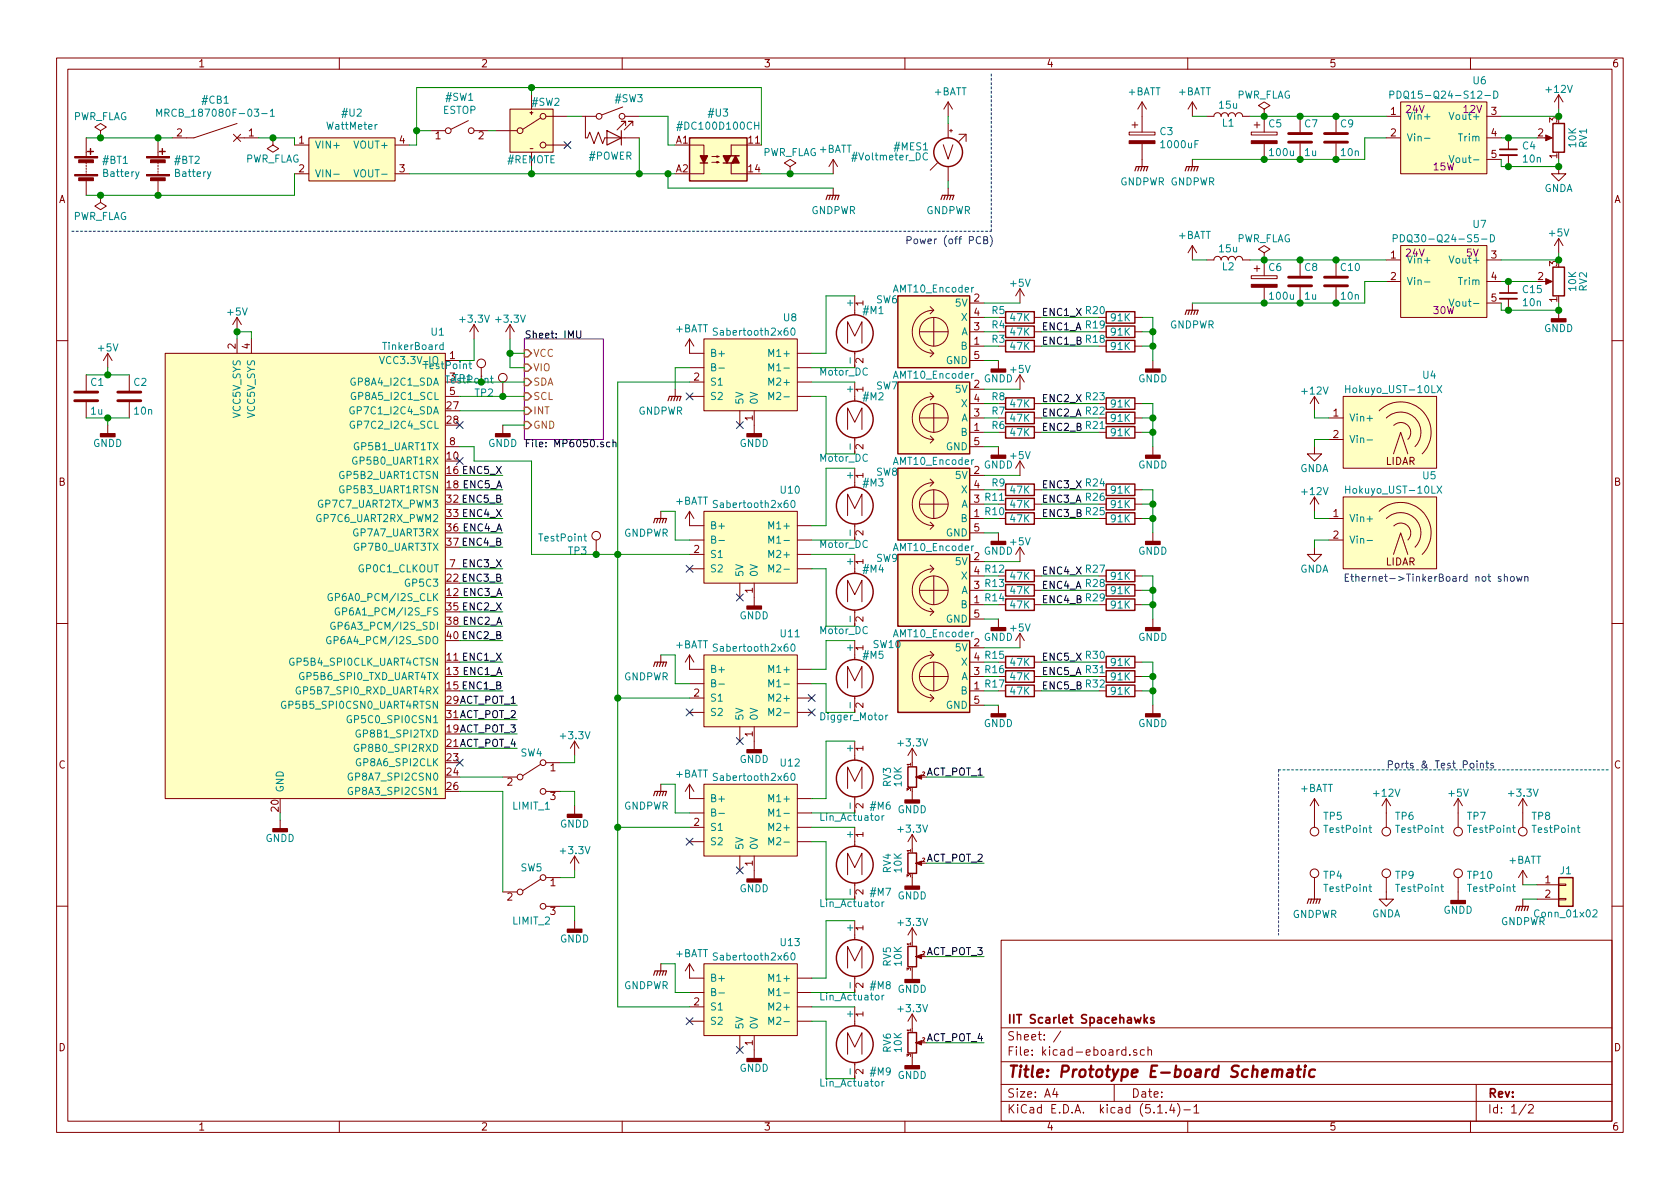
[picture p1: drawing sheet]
<svg xmlns="http://www.w3.org/2000/svg" width="297mm" height="210mm" viewBox="0 0 297 210" stroke-linecap="round" stroke-linejoin="round" font-family="sans-serif">
<defs><g id="words">
<text font-size="3.5" fill="#840000" x="166.5" y="28.3">V</text>
<text font-size="2.8" fill="#840000" x="178" y="190.5">Title: Prototype E-board Schematic</text>
<g font-size="2.1" fill="#840000">
<text x="178" y="184">Sheet: /</text>
<text x="178" y="181">IIT Scarlet Spacehawks</text>
<text x="178" y="186.7">File: kicad-eboard.sch</text>
<text x="178" y="196.9">KiCad E.D.A. kicad (5.1.4)-1</text>
<text x="178" y="194.1">Size: A4</text>
<text x="200" y="194.1">Date:</text>
<text x="263" y="194.1">Rev:</text>
<text x="263" y="196.9">Id: 1/2</text>
</g>
<g font-size="1.8" fill="#840000">
<text x="35" y="11.9">1</text>
<text x="85" y="11.9">2</text>
<text x="135" y="11.9">3</text>
<text x="185" y="11.9">4</text>
<text x="235" y="11.9">5</text>
<text x="285" y="11.9">6</text>
<text x="245.9" y="20.3">1</text>
<text x="263.7" y="20.3">3</text>
<text x="275.3" y="21.7" transform="rotate(-90 275.3 21.7)">3</text>
<text x="31.3" y="24.1">2</text>
<text x="44" y="24.1">1</text>
<text x="52.9" y="25.4">1</text>
<text x="70.6" y="25.4">4</text>
<text x="77" y="24.6">1</text>
<text x="84.6" y="24.6">2</text>
<text x="119.5" y="25.4">A1</text>
<text x="132.4" y="25.4">11</text>
<text x="245.9" y="24.1">2</text>
<text x="263.7" y="24.1">4</text>
<text x="263.7" y="27.9">5</text>
<text x="271.9" y="24.1">2</text>
<text x="275.3" y="28" transform="rotate(-90 275.3 28)">1</text>
<text x="10.4" y="35.9">A</text>
<text x="52.9" y="30.5">2</text>
<text x="70.6" y="30.5">3</text>
<text x="119.5" y="30.5">A2</text>
<text x="132.4" y="30.5">14</text>
<text x="285.4" y="35.9">A</text>
<text x="245.9" y="45.7">1</text>
<text x="263.7" y="45.7">3</text>
<text x="275.3" y="47.1" transform="rotate(-90 275.3 47.1)">3</text>
<text x="172.2" y="53.3">2</text>
<text x="245.9" y="49.5">2</text>
<text x="263.7" y="49.5">4</text>
<text x="263.7" y="53.3">5</text>
<text x="271.9" y="49.5">2</text>
<text x="275.3" y="53.4" transform="rotate(-90 275.3 53.4)">1</text>
<text x="152.7" y="54.1" transform="rotate(-90 152.7 54.1)">1</text>
<text x="172.2" y="58.4">3</text>
<text x="172.2" y="55.9">4</text>
<text x="41.7" y="61.7" transform="rotate(-90 41.7 61.7)">2</text>
<text x="44.2" y="61.7" transform="rotate(-90 44.2 61.7)">4</text>
<text x="79.5" y="63.5">1</text>
<text x="152.7" y="64.2" transform="rotate(-90 152.7 64.2)">2</text>
<text x="172.2" y="61">1</text>
<text x="172.2" y="63.5">5</text>
<text x="79.5" y="69.8">5</text>
<text x="122.7" y="67.3">2</text>
<text x="152.7" y="69.3" transform="rotate(-90 152.7 69.3)">1</text>
<text x="172.2" y="68.6">2</text>
<text x="172.2" y="71.1">4</text>
<text x="79" y="72.4">27</text>
<text x="79" y="74.9">28</text>
<text x="133.1" y="74.4" transform="rotate(-90 133.1 74.4)">1</text>
<text x="172.2" y="76.2">1</text>
<text x="172.2" y="73.7">3</text>
<text x="235.7" y="73.7">1</text>
<text x="235.7" y="77.5">2</text>
<text x="79" y="81.3">10</text>
<text x="79.5" y="78.7">8</text>
<text x="152.7" y="79.5" transform="rotate(-90 152.7 79.5)">2</text>
<text x="172.2" y="78.7">5</text>
<text x="172.2" y="83.8">2</text>
<text x="245" y="82.2">LIDAR</text>
<text x="10.4" y="85.9">B</text>
<text x="152.7" y="84.6" transform="rotate(-90 152.7 84.6)">1</text>
<text x="172.2" y="86.4">4</text>
<text x="285.4" y="85.9">B</text>
<text x="152.7" y="94.7" transform="rotate(-90 152.7 94.7)">2</text>
<text x="172.2" y="94">5</text>
<text x="235.7" y="91.4">1</text>
<text x="235.7" y="95.2">2</text>
<text x="79.5" y="100.3">7</text>
<text x="122.7" y="97.8">2</text>
<text x="152.7" y="99.8" transform="rotate(-90 152.7 99.8)">1</text>
<text x="172.2" y="99.1">2</text>
<text x="245" y="100">LIDAR</text>
<text x="133.1" y="104.9" transform="rotate(-90 133.1 104.9)">1</text>
<text x="152.7" y="110" transform="rotate(-90 152.7 110)">2</text>
<text x="172.2" y="109.2">5</text>
<text x="152.7" y="115" transform="rotate(-90 152.7 115)">1</text>
<text x="172.2" y="114.3">2</text>
<text x="122.7" y="123.2">2</text>
<text x="152.7" y="125.2" transform="rotate(-90 152.7 125.2)">2</text>
<text x="172.2" y="124.5">5</text>
<text x="133.1" y="130.3" transform="rotate(-90 133.1 130.3)">1</text>
<text x="10.4" y="135.9">C</text>
<text x="79" y="134.6">23</text>
<text x="79" y="137.2">24</text>
<text x="97.3" y="136.4">1</text>
<text x="152.7" y="132.8" transform="rotate(-90 152.7 132.8)">1</text>
<text x="285.4" y="135.9">C</text>
<text x="49.3" y="143.5" transform="rotate(-90 49.3 143.5)">20</text>
<text x="79" y="139.7">26</text>
<text x="89.7" y="138.9">2</text>
<text x="97.3" y="141.5">3</text>
<text x="152.7" y="143" transform="rotate(-90 152.7 143)">2</text>
<text x="122.7" y="146">2</text>
<text x="152.7" y="148.1" transform="rotate(-90 152.7 148.1)">1</text>
<text x="133.1" y="153.1" transform="rotate(-90 133.1 153.1)">1</text>
<text x="89.7" y="159.3">2</text>
<text x="97.3" y="156.7">1</text>
<text x="97.3" y="161.8">3</text>
<text x="152.7" y="158.2" transform="rotate(-90 152.7 158.2)">2</text>
<text x="273.2" y="156.2">1</text>
<text x="273.2" y="158.7">2</text>
<text x="152.7" y="164.6" transform="rotate(-90 152.7 164.6)">1</text>
<text x="122.7" y="177.8">2</text>
<text x="152.7" y="179.8" transform="rotate(-90 152.7 179.8)">1</text>
<text x="152.7" y="174.7" transform="rotate(-90 152.7 174.7)">2</text>
<text x="10.4" y="185.9">D</text>
<text x="133.1" y="184.9" transform="rotate(-90 133.1 184.9)">1</text>
<text x="285.4" y="185.9">D</text>
<text x="152.7" y="190" transform="rotate(-90 152.7 190)">2</text>
<text x="35" y="199.9">1</text>
<text x="85" y="199.9">2</text>
<text x="135" y="199.9">3</text>
<text x="185" y="199.9">4</text>
<text x="235" y="199.9">5</text>
<text x="285" y="199.9">6</text>
</g>
<g font-size="1.8" fill="#008484">
<text x="78.9" y="17.8">#SW1</text>
<text x="165.2" y="16.9">+BATT</text>
<text x="199.4" y="16.9">+BATT</text>
<text x="208.3" y="16.9">+BATT</text>
<text x="218.6" y="17.4">PWR_FLAG</text>
<text x="247.6" y="17.4">PDQ15-Q24-S12-D</text>
<text x="260.5" y="14.9">U6</text>
<text x="273.5" y="16.4">+12V</text>
<text x="12.8" y="21.3">PWR_FLAG</text>
<text x="29.4" y="20.6">MRCB_187080F-03-1</text>
<text x="35.8" y="18.3">#CB1</text>
<text x="58" y="22.9">WattMeter</text>
<text x="60.6" y="20.6">#U2</text>
<text x="78.3" y="20.1">ESTOP</text>
<text x="94.1" y="18.7">#SW2</text>
<text x="108.8" y="18.1">#SW3</text>
<text x="120.4" y="22.9">#DC100D100CH</text>
<text x="125.4" y="20.6">#U3</text>
<text x="205.1" y="23.9">C3</text>
<text x="215.6" y="19.2">15u</text>
<text x="216.2" y="22.4">L1</text>
<text x="224.4" y="22.5">C5</text>
<text x="230.7" y="22.5">C7</text>
<text x="237.1" y="22.5">C9</text>
<text x="248.7" y="21.2">Vin+</text>
<text x="256.9" y="21.2">Vout+</text>
<text x="18.3" y="29">#BT1</text>
<text x="31" y="29">#BT2</text>
<text x="43.3" y="28.7">PWR_FLAG</text>
<text x="55.6" y="26.3">VIN+</text>
<text x="62.9" y="26.3">VOUT+</text>
<text x="89.7" y="28.9">#REMOTE</text>
<text x="104.1" y="28.2">#POWER</text>
<text x="134.7" y="27.6">PWR_FLAG</text>
<text x="144.8" y="27">+BATT</text>
<text x="151" y="28.4">#Voltmeter_DC</text>
<text x="158.2" y="26.6">#MES1</text>
<text x="205.5" y="26.2">1000uF</text>
<text x="224.6" y="27.6">100u</text>
<text x="230.7" y="27.6">1u</text>
<text x="237.2" y="27.6">10n</text>
<text x="248.7" y="25">Vin-</text>
<text x="257.4" y="28.8">Vout-</text>
<text x="258" y="25">Trim</text>
<text x="269.2" y="26.4">C4</text>
<text x="269.4" y="28.7">10n</text>
<text x="278.7" y="26" transform="rotate(-90 278.7 26)">10K</text>
<text x="280.6" y="26.1" transform="rotate(-90 280.6 26.1)">RV1</text>
<text x="18.4" y="31.3">Battery</text>
<text x="31.1" y="31.3">Battery</text>
<text x="55.6" y="31.4">VIN-</text>
<text x="63.3" y="31.4">VOUT-</text>
<text x="198" y="32.8">GNDPWR GNDPWR</text>
<text x="273" y="34">GNDA</text>
<text x="12.8" y="38.9">PWR_FLAG</text>
<text x="143.4" y="37.9">GNDPWR</text>
<text x="163.7" y="37.9">GNDPWR</text>
<text x="260.5" y="40.3">U7</text>
<text x="274" y="41.8">+5V</text>
<text x="208.3" y="42.3">+BATT</text>
<text x="215.6" y="44.6">15u</text>
<text x="216.2" y="47.8">L2</text>
<text x="218.6" y="42.8">PWR_FLAG</text>
<text x="224.4" y="47.9">C6</text>
<text x="230.7" y="47.9">C8</text>
<text x="237.1" y="47.9">C10</text>
<text x="248.1" y="42.8">PDQ30-Q24-S5-D</text>
<text x="248.7" y="46.6">Vin+</text>
<text x="256.9" y="46.6">Vout+</text>
<text x="154.9" y="53.6">SW6</text>
<text x="158.1" y="51.7">AMT10_Encoder</text>
<text x="178.7" y="50.7">+5V</text>
<text x="224.6" y="53">100u</text>
<text x="230.7" y="53">1u</text>
<text x="237.2" y="53">10n</text>
<text x="248.7" y="50.4">Vin-</text>
<text x="258" y="50.4">Trim</text>
<text x="269.3" y="51.8">C15</text>
<text x="278.7" y="51.4" transform="rotate(-90 278.7 51.4)">10K</text>
<text x="280.6" y="51.5" transform="rotate(-90 280.6 51.5)">RV2</text>
<text x="40.3" y="55.8">+5V</text>
<text x="76.3" y="59.4">U1</text>
<text x="81.5" y="57.1">+3.3V</text>
<text x="87.8" y="57.1">+3.3V</text>
<text x="119.4" y="58.8">+BATT</text>
<text x="126.7" y="59.4">Sabertooth2x60</text>
<text x="138.6" y="56.8">U8</text>
<text x="150.9" y="54.1" transform="rotate(-90 150.9 54.1)">+</text>
<text x="152.7" y="55.5">#M1</text>
<text x="169" y="54.2">5V</text>
<text x="169.9" y="59.3">A</text>
<text x="170" y="56.8">X</text>
<text x="175.4" y="55.5">R5</text>
<text x="175.4" y="58.1">R4</text>
<text x="178.7" y="56.8">47K</text>
<text x="178.7" y="59.4">47K</text>
<text x="196.5" y="56.8">91K</text>
<text x="196.5" y="59.4">91K</text>
<text x="206.8" y="58.1">GNDPWR</text>
<text x="257.4" y="54.2">Vout-</text>
<text x="269.4" y="54.1">10n</text>
<text x="273" y="58.7">GNDD</text>
<text x="17.4" y="62.1">+5V</text>
<text x="67.5" y="64.4">VCC3.3V_IO</text>
<text x="67.9" y="61.9">TinkerBoard</text>
<text x="75.2" y="65.3">TestPoint</text>
<text x="125.5" y="63.1">B+</text>
<text x="136.5" y="63.1">M1+</text>
<text x="136.9" y="65.7">M1-</text>
<text x="150.9" y="64" transform="rotate(-90 150.9 64)">-</text>
<text x="167.3" y="64.4">GND</text>
<text x="169.9" y="61.8">B</text>
<text x="175.4" y="60.6">R3</text>
<text x="178.7" y="61.9">47K</text>
<text x="178.7" y="66">+5V</text>
<text x="196.5" y="61.9">91K</text>
<text x="16.1" y="68.2">C1</text>
<text x="23.7" y="68.2">C2</text>
<text x="62.5" y="68.2">GP8A4_I2C1_SDA</text>
<text x="62.7" y="70.7">GP8A5_I2C1_SCL</text>
<text x="79.5" y="67.3">3TP1</text>
<text x="84" y="70.1">TP2</text>
<text x="125.5" y="68.2">S1</text>
<text x="125.5" y="70.7">S2</text>
<text x="131.4" y="71.6" transform="rotate(-90 131.4 71.6)">5V</text>
<text x="134" y="71.6" transform="rotate(-90 134 71.6)">0V</text>
<text x="136.5" y="68.2">M2+</text>
<text x="136.9" y="70.7">M2-</text>
<text x="145" y="66.4">Motor_DC</text>
<text x="150.9" y="69.3" transform="rotate(-90 150.9 69.3)">+</text>
<text x="152.7" y="70.8">#M2</text>
<text x="154.9" y="68.9">SW7</text>
<text x="158.1" y="67">AMT10_Encoder</text>
<text x="169" y="69.5">5V</text>
<text x="173.9" y="67.6">GNDD</text>
<text x="175.4" y="70.8">R8</text>
<text x="201.2" y="67.6">GNDD</text>
<text x="230.3" y="69.8">+12V</text>
<text x="238.5" y="69.5">Hokuyo_UST-10LX</text>
<text x="251.6" y="67">U4</text>
<text x="16.1" y="73.3">1u</text>
<text x="23.8" y="73.3">10n</text>
<text x="42.5" y="73.9" transform="rotate(-90 42.5 73.9)">VCC5V_SYS</text>
<text x="45.1" y="73.9" transform="rotate(-90 45.1 73.9)">VCC5V_SYS</text>
<text x="62.5" y="73.3">GP7C1_I2C4_SDA</text>
<text x="62.7" y="75.8">GP7C2_I2C4_SCL</text>
<text x="112.8" y="73.3">GNDPWR</text>
<text x="169.9" y="77.1">B</text>
<text x="169.9" y="74.5">A</text>
<text x="170" y="72">X</text>
<text x="175.4" y="73.3">R7</text>
<text x="175.4" y="75.9">R6</text>
<text x="178.7" y="74.6">47K</text>
<text x="178.7" y="77.1">47K</text>
<text x="178.7" y="72.1">47K</text>
<text x="196.5" y="72.1">91K</text>
<text x="196.5" y="74.6">91K</text>
<text x="196.5" y="77.1">91K</text>
<text x="238.5" y="74.5">Vin+</text>
<text x="16.5" y="79">GNDD</text>
<text x="62.6" y="82.2">GP5B0_UART1RX</text>
<text x="62.8" y="79.6">GP5B1_UART1TX</text>
<text x="86.3" y="79">GNDD File: MP6050.sch</text>
<text x="130.8" y="79">GNDD</text>
<text x="145" y="81.7">Motor_DC</text>
<text x="150.9" y="79.3" transform="rotate(-90 150.9 79.3)">-</text>
<text x="158.1" y="82.2">AMT10_Encoder</text>
<text x="167.3" y="79.6">GND</text>
<text x="173.9" y="82.8">GNDD</text>
<text x="178.7" y="81.2">+5V</text>
<text x="201.2" y="82.8">GNDD</text>
<text x="229.8" y="83.5">GNDA</text>
<text x="238.5" y="78.4">Vin-</text>
<text x="56.5" y="89.8">GP7C7_UART2TX_PWM3</text>
<text x="60.2" y="84.7">GP5B2_UART1CTSN</text>
<text x="60.2" y="87.2">GP5B3_UART1RTSN</text>
<text x="119.4" y="89.2">+BATT</text>
<text x="126.7" y="89.8">Sabertooth2x60</text>
<text x="138.1" y="87.3">U10</text>
<text x="150.9" y="84.6" transform="rotate(-90 150.9 84.6)">+</text>
<text x="152.7" y="86">#M3</text>
<text x="154.9" y="84.1">SW8</text>
<text x="169" y="84.7">5V</text>
<text x="169.9" y="89.8">A</text>
<text x="170" y="87.2">X</text>
<text x="175.4" y="86">R9</text>
<text x="178.7" y="87.3">47K</text>
<text x="178.7" y="89.8">47K</text>
<text x="196.5" y="89.8">91K</text>
<text x="196.5" y="87.3">91K</text>
<text x="230.3" y="87.5">+12V</text>
<text x="238.5" y="87.3">Hokuyo_UST-10LX</text>
<text x="251.6" y="84.8">U5</text>
<text x="56.3" y="92.3">GP7C6_UART2RX_PWM2</text>
<text x="62.6" y="94.9">GP7A7_UART3RX</text>
<text x="95.5" y="95.8">TestPoint</text>
<text x="110.3" y="94.9">GNDPWR</text>
<text x="125.5" y="93.6">B+</text>
<text x="136.5" y="93.6">M1+</text>
<text x="150.9" y="94.5" transform="rotate(-90 150.9 94.5)">-</text>
<text x="167.3" y="94.9">GND</text>
<text x="169.9" y="92.3">B</text>
<text x="178.7" y="92.4">47K</text>
<text x="196.5" y="92.4">91K</text>
<text x="238.5" y="92.3">Vin+</text>
<text x="62.8" y="97.4">GP7B0_UART3TX</text>
<text x="63.6" y="101.2">GP0C1_CLKOUT</text>
<text x="100.5" y="98.1">TP3</text>
<text x="125.5" y="98.7">S1</text>
<text x="125.5" y="101.2">S2</text>
<text x="136.5" y="98.7">M2+</text>
<text x="136.9" y="96.1">M1-</text>
<text x="136.9" y="101.2">M2-</text>
<text x="145" y="96.9">Motor_DC</text>
<text x="150.9" y="99.8" transform="rotate(-90 150.9 99.8)">+</text>
<text x="152.7" y="101.3">#M4</text>
<text x="154.9" y="99.4">SW9</text>
<text x="158.1" y="97.5">AMT10_Encoder</text>
<text x="169" y="99.9">5V</text>
<text x="173.9" y="98.1">GNDD</text>
<text x="178.7" y="96.4">+5V</text>
<text x="201.2" y="98.1">GNDD</text>
<text x="229.8" y="101.3">GNDA</text>
<text x="238.5" y="96.1">Vin-</text>
<text x="59.2" y="106.3">GP6A0_PCM/I2S_CLK</text>
<text x="71.9" y="103.8">GP5C3</text>
<text x="131.4" y="102.1" transform="rotate(-90 131.4 102.1)">5V</text>
<text x="134" y="102.1" transform="rotate(-90 134 102.1)">0V</text>
<text x="169.9" y="107.6">B</text>
<text x="169.9" y="105">A</text>
<text x="170" y="102.5">X</text>
<text x="178.7" y="102.5">47K</text>
<text x="178.7" y="105.1">47K</text>
<text x="178.7" y="107.6">47K</text>
<text x="196.5" y="107.6">91K</text>
<text x="196.5" y="105.1">91K</text>
<text x="196.5" y="102.5">91K</text>
<text x="59.1" y="113.9">GP6A4_PCM/I2S_SDO</text>
<text x="59.9" y="111.4">GP6A3_PCM/I2S_SDI</text>
<text x="60.6" y="108.8">GP6A1_PCM/I2S_FS</text>
<text x="130.8" y="109.5">GNDD</text>
<text x="138.1" y="112.7">U11</text>
<text x="145" y="112.1">Motor_DC</text>
<text x="150.9" y="109.7" transform="rotate(-90 150.9 109.7)">-</text>
<text x="158.1" y="112.7">AMT10_Encoder</text>
<text x="167.3" y="110.1">GND</text>
<text x="173.9" y="113.3">GNDD</text>
<text x="178.7" y="111.7">+5V</text>
<text x="201.2" y="113.3">GNDD</text>
<text x="51.8" y="117.7">GP5B4_SPI0CLK_UART4CTSN</text>
<text x="119.4" y="114.6">+BATT</text>
<text x="125.5" y="119">B+</text>
<text x="126.7" y="115.2">Sabertooth2x60</text>
<text x="136.5" y="119">M1+</text>
<text x="150.9" y="115.1" transform="rotate(-90 150.9 115.1)">+</text>
<text x="152.7" y="116.5">#M5</text>
<text x="154.4" y="114.6">SW10</text>
<text x="169" y="115.2">5V</text>
<text x="170" y="117.7">X</text>
<text x="178.7" y="117.8">47K</text>
<text x="196.5" y="117.8">91K</text>
<text x="50.7" y="125.3">GP5B5_SPI0CSN0_UART4RTSN</text>
<text x="53.1" y="122.8">GP5B7_SPI0_RXD_UART4RX</text>
<text x="53.4" y="120.3">GP5B6_SPI0_TXD_UART4TX</text>
<text x="110.3" y="120.3">GNDPWR</text>
<text x="125.5" y="124.1">S1</text>
<text x="136.5" y="124.1">M2+</text>
<text x="136.9" y="121.5">M1-</text>
<text x="150.9" y="125" transform="rotate(-90 150.9 125)">-</text>
<text x="167.3" y="125.3">GND</text>
<text x="169.9" y="122.8">B</text>
<text x="169.9" y="120.3">A</text>
<text x="178.7" y="120.3">47K</text>
<text x="178.7" y="122.9">47K</text>
<text x="196.5" y="122.9">91K</text>
<text x="196.5" y="120.3">91K</text>
<text x="62.4" y="127.9">GP5C0_SPI0CSN1</text>
<text x="63.6" y="130.4">GP8B1_SPI2TXD</text>
<text x="99.3" y="130.7">+3.3V</text>
<text x="125.5" y="126.6">S2</text>
<text x="131.4" y="127.5" transform="rotate(-90 131.4 127.5)">5V</text>
<text x="134" y="127.5" transform="rotate(-90 134 127.5)">0V</text>
<text x="136.9" y="126.6">M2-</text>
<text x="145.2" y="127.4">Digger_Motor</text>
<text x="159" y="132">+3.3V</text>
<text x="173.9" y="128.6">GNDD</text>
<text x="201.2" y="128.6">GNDD</text>
<text x="63.4" y="133">GP8B0_SPI2RXD</text>
<text x="63.5" y="135.5">GP8A6_SPI2CLK</text>
<text x="92.1" y="133.8">SW4</text>
<text x="119.4" y="137.5">+BATT</text>
<text x="130.8" y="134.9">GNDD</text>
<text x="138.1" y="135.6">U12</text>
<text x="150.9" y="132.8" transform="rotate(-90 150.9 132.8)">+</text>
<text x="50.2" y="140.2" transform="rotate(-90 50.2 140.2)">GND</text>
<text x="62.4" y="138">GP8A7_SPI2CSN0</text>
<text x="62.4" y="140.6">GP8A3_SPI2CSN1</text>
<text x="90.7" y="143.2">LIMIT_1</text>
<text x="110.3" y="143.2">GNDPWR</text>
<text x="125.5" y="141.9">B+</text>
<text x="126.7" y="138.1">Sabertooth2x60</text>
<text x="136.5" y="141.9">M1+</text>
<text x="150.9" y="142.8" transform="rotate(-90 150.9 142.8)">-</text>
<text x="154" y="143.2">#M6</text>
<text x="157.5" y="139.1" transform="rotate(-90 157.5 139.1)">RV3</text>
<text x="158.7" y="143.8">GNDD</text>
<text x="159.4" y="139" transform="rotate(-90 159.4 139)">10K</text>
<text x="229.9" y="140">+BATT</text>
<text x="243" y="140.9">+12V</text>
<text x="256.2" y="140.9">+5V</text>
<text x="266.9" y="140.9">+3.3V</text>
<text x="46.9" y="148.9">GNDD</text>
<text x="99" y="146.3">GNDD</text>
<text x="125.5" y="146.9">S1</text>
<text x="125.5" y="149.5">S2</text>
<text x="136.5" y="146.9">M2+</text>
<text x="136.9" y="144.4">M1-</text>
<text x="136.9" y="149.5">M2-</text>
<text x="145.2" y="145.2">Lin_Actuator</text>
<text x="150.9" y="148.1" transform="rotate(-90 150.9 148.1)">+</text>
<text x="159" y="147.2">+3.3V</text>
<text x="234.1" y="145">TP5</text>
<text x="234.3" y="147.3">TestPoint</text>
<text x="246.8" y="145">TP6</text>
<text x="247" y="147.3">TestPoint</text>
<text x="259.5" y="145">TP7</text>
<text x="259.7" y="147.3">TestPoint</text>
<text x="270.9" y="145">TP8</text>
<text x="271.1" y="147.3">TestPoint</text>
<text x="92.1" y="154.1">SW5</text>
<text x="99.3" y="151">+3.3V</text>
<text x="131.4" y="150.4" transform="rotate(-90 131.4 150.4)">5V</text>
<text x="134" y="150.4" transform="rotate(-90 134 150.4)">0V</text>
<text x="157.5" y="154.4" transform="rotate(-90 157.5 154.4)">RV4</text>
<text x="159.4" y="154.2" transform="rotate(-90 159.4 154.2)">10K</text>
<text x="234.1" y="155.4">TP4</text>
<text x="246.8" y="155.4">TP9</text>
<text x="259.6" y="155.4">TP10</text>
<text x="266.8" y="152.7">+BATT</text>
<text x="275.9" y="154.6">J1</text>
<text x="130.8" y="157.8">GNDD</text>
<text x="145.2" y="160.4">Lin_Actuator</text>
<text x="150.9" y="158" transform="rotate(-90 150.9 158)">-</text>
<text x="154" y="158.4">#M7</text>
<text x="158.7" y="159">GNDD</text>
<text x="234.3" y="157.7">TestPoint</text>
<text x="247" y="157.7">TestPoint</text>
<text x="255.2" y="161.6">GNDD</text>
<text x="259.7" y="157.7">TestPoint</text>
<text x="90.7" y="163.5">LIMIT_2</text>
<text x="99" y="166.7">GNDD</text>
<text x="138.1" y="167.3">U13</text>
<text x="150.9" y="164.6" transform="rotate(-90 150.9 164.6)">+</text>
<text x="159" y="163.7">+3.3V</text>
<text x="228.5" y="162.3">GNDPWR</text>
<text x="242.5" y="162.2">GNDA</text>
<text x="265.3" y="163.6">GNDPWR</text>
<text x="271.7" y="162.2">Conn_01x02</text>
<text x="119.4" y="169.3">+BATT</text>
<text x="125.5" y="173.6">B+</text>
<text x="126.7" y="169.8">Sabertooth2x60</text>
<text x="136.5" y="173.6">M1+</text>
<text x="157.5" y="170.9" transform="rotate(-90 157.5 170.9)">RV5</text>
<text x="159.4" y="170.8" transform="rotate(-90 159.4 170.8)">10K</text>
<text x="110.3" y="174.9">GNDPWR</text>
<text x="125.5" y="178.7">S1</text>
<text x="136.5" y="178.7">M2+</text>
<text x="136.9" y="176.1">M1-</text>
<text x="145.2" y="176.9">Lin_Actuator</text>
<text x="150.9" y="179.8" transform="rotate(-90 150.9 179.8)">+</text>
<text x="150.9" y="174.5" transform="rotate(-90 150.9 174.5)">-</text>
<text x="154" y="174.9">#M8</text>
<text x="158.7" y="175.6">GNDD</text>
<text x="159" y="179">+3.3V</text>
<text x="125.5" y="181.2">S2</text>
<text x="131.4" y="182.1" transform="rotate(-90 131.4 182.1)">5V</text>
<text x="134" y="182.1" transform="rotate(-90 134 182.1)">0V</text>
<text x="136.9" y="181.2">M2-</text>
<text x="159.4" y="186" transform="rotate(-90 159.4 186)">10K</text>
<text x="130.8" y="189.5">GNDD</text>
<text x="150.9" y="189.8" transform="rotate(-90 150.9 189.8)">-</text>
<text x="154" y="190.2">#M9</text>
<text x="157.5" y="186.1" transform="rotate(-90 157.5 186.1)">RV6</text>
<text x="158.7" y="190.8">GNDD</text>
<text x="145.2" y="192.1">Lin_Actuator</text>
</g>
<g font-size="1.8" fill="#840084">
<text x="248.6" y="20">24V</text>
<text x="258.8" y="20">12V</text>
<text x="253.5" y="30.1">15W</text>
<text x="248.6" y="45.4">24V</text>
<text x="259.3" y="45.4">5V</text>
<text x="253.5" y="55.5">30W</text>
</g>
<g font-size="1.8" fill="#0000c2">
<text x="160" y="43.2">Power (off PCB)</text>
<text x="237.5" y="102.9">Ethernet-&gt;TinkerBoard not shown</text>
<text x="245.1" y="135.9">Ports &amp; Test Points</text>
</g>
<g font-size="1.8">
<text x="92.7" y="59.8">Sheet: IMU</text>
<text x="184.1" y="58.4">ENC1_A R19</text>
<text x="184.1" y="55.9">ENC1_X R20</text>
<text x="184.1" y="61">ENC1_B R18</text>
<text x="184.1" y="71.1">ENC2_X R23</text>
<text x="184.1" y="73.7">ENC2_A R22</text>
<text x="184.1" y="76.2">ENC2_B R21</text>
<text x="79" y="83.8">16 ENC5_X</text>
<text x="79" y="86.4">18 ENC5_A</text>
<text x="79" y="88.9">32 ENC5_B</text>
<text x="184.1" y="86.4">ENC3_X R24</text>
<text x="184.1" y="88.9">ENC3_A R26</text>
<text x="79" y="91.4">33 ENC4_X</text>
<text x="79" y="94">36 ENC4_A</text>
<text x="184.1" y="91.4">ENC3_B R25</text>
<text x="79" y="96.5">37 ENC4_B</text>
<text x="82" y="100.3">ENC3_X</text>
<text x="184.1" y="101.6">ENC4_X R27</text>
<text x="79" y="105.4">12 ENC3_A</text>
<text x="79" y="102.9">22 ENC3_B</text>
<text x="79" y="107.9">35 ENC2_X</text>
<text x="184.1" y="104.1">ENC4_A R28</text>
<text x="184.1" y="106.7">ENC4_B R29</text>
<text x="79" y="110.5">38 ENC2_A</text>
<text x="79" y="113">40 ENC2_B</text>
<text x="79" y="116.8">11 ENC1_X</text>
<text x="79" y="119.4">13 ENC1_A</text>
<text x="184.1" y="116.8">ENC5_X R30</text>
<text x="184.1" y="119.4">ENC5_A R31</text>
<text x="79" y="121.9">15 ENC1_B</text>
<text x="79" y="124.5">29ACT_POT_1</text>
<text x="184.1" y="121.9">ENC5_B R32</text>
<text x="79" y="129.5">19ACT_POT_3</text>
<text x="79" y="127">31ACT_POT_2</text>
<text x="79" y="132.1">21ACT_POT_4</text>
<text x="163.8" y="137.2">ACT_POT_1</text>
<text x="163.8" y="152.4">ACT_POT_2</text>
<text x="163.8" y="168.9">ACT_POT_3</text>
<text x="163.8" y="184.1">ACT_POT_4</text>
</g>
<g font-size="1.8" fill="#848400">
<text x="94.2" y="63.1">VCC</text>
<text x="94.2" y="65.7">VIO</text>
<text x="94.2" y="70.7">SCL</text>
<text x="94.2" y="68.2">SDA</text>
<text x="94.2" y="75.8">GND</text>
<text x="94.2" y="73.3">INT</text>
</g>
<g font-size="1.8" fill="#008400">
<text x="79" y="67.8">TestPoint</text>
<text x="172.2" y="88.9">3 R11</text>
<text x="172.2" y="91.4">1 R10</text>
<text x="172.2" y="101.6">4 R12</text>
<text x="172.2" y="106.7">1 R14</text>
<text x="172.2" y="104.1">3 R13</text>
<text x="172.2" y="119.4">3 R16</text>
<text x="172.2" y="116.8">4 R15</text>
<text x="172.2" y="121.9">1 R17</text>
</g>
<g font-size=".9" fill="#840000">
<text x="161.1" y="135.4" transform="rotate(-90 161.1 135.4)">1</text>
<text x="163.1" y="137.2">2</text>
<text x="161.1" y="139.8" transform="rotate(-90 161.1 139.8)">3</text>
<text x="161.1" y="155.1" transform="rotate(-90 161.1 155.1)">3</text>
<text x="161.1" y="150.6" transform="rotate(-90 161.1 150.6)">1</text>
<text x="163.1" y="152.4">2</text>
<text x="161.1" y="167.2" transform="rotate(-90 161.1 167.2)">1</text>
<text x="161.1" y="171.6" transform="rotate(-90 161.1 171.6)">3</text>
<text x="163.1" y="168.9">2</text>
<text x="161.1" y="182.4" transform="rotate(-90 161.1 182.4)">1</text>
<text x="163.1" y="184.2">2</text>
<text x="161.1" y="186.8" transform="rotate(-90 161.1 186.8)">3</text>
</g>
</g></defs>
<g fill="none" stroke="#840000" stroke-width=".18">
<path d="M10 10.3h277v189.9h-277zM12 12.2h273v186.1h-273zM60 10.3v1.9M90.2 19.3h7.6v7.6h-7.6zM94 19.7v.5v-.3h-.3h.5M94 16.8v2.5M110 10.3v1.9M110.1 18.9l-3.7 1.4M160 10.3v1.9M167.6 18v2.6M167.6 18l-.7 1.3M167.6 18l.8 1.3"/>
<path d="M201.9 18v5.4M201.9 18l-.7 1.3M201.9 18l.8 1.3M210 10.3v1.9M210.8 18l-.7 1.3M210.8 18v2.6M210.8 18l.8 1.3M223.5 19.3l1-.6-1-.7-1 .7 1 .6v1.3M247.6 18h15.3v12.7h-15.3zM260 10.3v1.9M275.6 16.8v2.5M275.6 16.8l-.8 1.2"/>
<path d="M275.6 16.8l.8 1.2M15.2 24.4v3.3M15.2 28.7v.3M15.2 29.2v.3M15.2 29.7v.3M15.2 30.2v.3M15.2 30.7v.3M15.2 32v2.5M17.8 23.1l1-.6-1-.7-1 .7 1 .6v1.3M17.8 24.4h.1M17.8 34.5v1.3l1 .6-1 .7-1-.7 1-.6M17.8 34.5h.1"/>
<path d="M27.9 24.4v3.3M27.9 28.7v.3M27.9 29.2v.3M27.9 29.7v.3M27.9 30.2v.3M27.9 30.7v.3M27.9 32v2.5M41.3 23.7l1.2 1.3M41.9 21.8l-7.6 2.6h-3.8M41.9 24.4h3.8M42.5 23.7l-1.2 1.3M48.3 24.4v1.2l1 .7-1 .6-1.1-.6 1.1-.7"/>
<path d="M48.3 24.4h.1M52.1 25.6h2.5M52.1 30.7h2.5M54.6 24.4h15.2v7.6h-15.2zM69.8 25.6h2.6M69.8 30.7h2.6M76.2 23.1h2.5M82.8 21.3l-3 1.6M83.8 23.1h2.6M87.6 23.1h3.8M93.7 26.3h.5M94 26.9v2.6"/>
<path d="M95.6 20.8l-3.1 2.1M96.5 20.6h3.8M96.5 25.6h3.8M102.9 20.6h2.5M103.5 20.6v3.8h.4l.4-1 .7 2 .8-2 .8 2 .3-1h6.1M110.5 20.6h2.5M110.6 22.2v-.7h-.7h.7l-1.5 1.5M111.9 22.2v-.7h-.8h.8l-1.5 1.5M121.9 25.6h2.6v2M124.5 28.8v1.9h-2.6M125.9 28.7h1.2l-.4 .1v-.2l.4 .1M125.9 27.7h1.2l-.4 .1v-.2l.4 .1"/>
<path d="M129.3 28.8v1.9h2.8M132.1 25.6h-2.8v2M139.7 29.5l1-.7-1-.6-1 .6 1 .7v1.2M139.7 30.7h.1M147.3 28.2l-.7 1.3M147.3 28.2v2.5M147.3 33.3v1.2M147.3 28.2l.8 1.3M165.7 28.8l-1.2 1.3M167.6 21.8v2.6M167.6 29.5v2.5M167.6 33.3v1.2"/>
<path d="M167.9 23.1h.5M168.1 22.9v.5M169.5 23.7h1.3v1.3M170.8 23.7l-1.3 1.3M199.6 23.4h4.6v.5h-4.6zM200.2 22.1h1M200.7 21.6v1M201.9 25.4v4.1M210.8 28.2v1.3M213.4 20.6h1.2a.63 .63 0 0 1 .7-.7 .63 .63 0 0 1 .6 .7 .63 .63 0 0 1 .6-.7 .63 .63 0 0 1 .7 .7 .63 .63 0 0 1 .6-.7 .63 .63 0 0 1 .6 .7 .63 .63 0 0 1 .7-.7 .63 .63 0 0 1 .6 .7h1.3M221.2 23.4h4.6v.5h-4.6zM221.7 22.1h1.1"/>
<path d="M222.2 21.6v1M223.5 20.6h.1M223.5 20.6v2.8M223.5 25.4v2.8M229.9 20.6v2.8M229.9 25.4v2.8M236.2 20.6v2.8M236.2 25.4v2.8M245.1 24.4h2.5M245.1 20.6h2.5M262.9 24.4h2.5M262.9 20.6h2.5"/>
<path d="M262.9 28.2h2.5M266.7 24.4v2M266.7 27.4v2.1M273 24.4h1.1M275.6 29.5v1.2h1.3l-1.3 1.3-1.3-1.3h1.3M41.9 56.1v2.6M41.9 59.9v2.6M41.9 56.1l-.8 1.3M41.9 56.1l.8 1.3M44.4 59.9v2.6M83.8 57.4l-.7 1.3M83.8 57.4v2.5"/>
<path d="M83.8 57.4l.8 1.3M90.2 57.4l-.8 1.3M90.2 57.4v2.5M90.2 57.4l.7 1.3M121.9 59.9v2.6h2.6M121.9 59.9l-.7 1.3M121.9 59.9l.8 1.3M124.5 59.9h16.5v12.7h-16.5zM151.1 52.3v3.4M162.6 58.7h5M164.5 54.2l.6 .7-.6 .6M165.1 54.9a3.8 3.8 0 0 0-3.8 3.8 3.8 3.8 0 0 0 3.8 3.8"/>
<path d="M165.1 56.1v5.1M171.4 58.7h2.6M171.4 53.6h2.6M171.4 56.1h2.6M180.3 51v2.6M180.3 51l.8 1.3M180.3 51l-.7 1.3M182.9 58.7h1.2M182.9 56.1h1.2M200.7 58.7h1.2M200.7 56.1h1.2M210.8 43.4v2.6"/>
<path d="M210.8 53.6v1.3M210.8 43.4l-.7 1.3M210.8 43.4l.8 1.3M213.4 46h1.2a.63 .63 0 0 1 .7-.7 .63 .63 0 0 1 .6 .7 .63 .63 0 0 1 .6-.7 .63 .63 0 0 1 .7 .7 .63 .63 0 0 1 .6-.7 .63 .63 0 0 1 .6 .7 .63 .63 0 0 1 .7-.7 .63 .63 0 0 1 .6 .7h1.3M221.2 48.8h4.6v.5h-4.6zM221.7 47.5h1.1M222.2 47v1M223.5 44.7l1-.6-1-.7-1 .7 1 .6v1.3M223.5 46h.1M223.5 46v2.8M223.5 50.8v2.8M229.9 46v2.8"/>
<path d="M229.9 50.8v2.8M236.2 46v2.8M236.2 50.8v2.8M245.1 46h2.5M245.1 49.8h2.5M247.6 43.4h15.3v12.7h-15.3zM262.9 53.6h2.5M262.9 46h2.5M262.9 49.8h2.5M266.7 49.8v2M266.7 52.8v2.1M273 49.8h1.1"/>
<path d="M275.6 42.2l-.8 1.2M275.6 42.2v2.5M275.6 54.9v1.5M275.6 42.2l.8 1.2M10 60.2h2M15.2 66.3v2.8M15.2 71.1v2.8M19 62.5v2.5M19 75.2v1.5M19 62.5l-.7 1.2M19 62.5l.8 1.2M22.9 66.3v2.8"/>
<path d="M22.9 71.1v2.8M29.2 62.5h49.5v78.7h-49.5zM78.7 79h2.6M78.7 70.1h2.6M85.1 65v2.6M88.9 67.6v2.5M88.9 75.2v1.5M119.4 68.8v1.3M121.9 67.6h2.6M121.9 65h2.6M121.9 70.1h2.6M130.8 72.6v2.6"/>
<path d="M133.3 72.6v4.1M141 67.6h2.5M141 62.5h2.5M141 65h2.5M141 70.1h2.5M149.9 75.9v-3.8l1.2 2.6 1.3-2.6v3.8M149.9 60.7v-3.8l1.2 2.5 1.3-2.5v3.8M151.1 62.2v2.8M151.1 67.6v3.3M151.1 77.4v2.9M162.6 73.9h5M164.5 61.8l.6 .7-.6 .6"/>
<path d="M164.5 77.1l.6 .6-.6 .7M164.5 69.5l.6 .6-.6 .6M165.1 70.1a3.8 3.8 0 0 0-3.8 3.8 3.8 3.8 0 0 0 3.8 3.8M165.1 71.4v5M171.4 73.9h2.6M171.4 76.4h2.6M171.4 71.4h2.6M171.4 61.2h2.6M171.4 63.7h2.6M171.4 68.8h2.6M171.4 79h2.6M176.5 63.7v1.6"/>
<path d="M176.5 79v1.5M180.3 66.3v2.5M180.3 66.3l.8 1.3M180.3 66.3l-.7 1.3M182.9 73.9h1.2M182.9 76.4h1.2M182.9 71.4h1.2M182.9 61.2h1.2M194.3 76.4h1.3M200.7 73.9h1.2M200.7 76.4h1.2M200.7 71.4h1.2"/>
<path d="M200.7 61.2h1.2M203.8 63.7v1.6M203.8 79v1.5M232.4 79v1.3h1.3l-1.3 1.2-1.3-1.2h1.3M232.4 70.1v2.5M232.4 70.1l-.8 1.3M232.4 70.1l.8 1.3M234.9 73.9h2.6M234.9 77.7h2.6M237.5 70.1h16.5v12.7h-16.5zM243.8 72.6a5.4 5.4 0 0 1 7.7 0 5.4 5.4 0 0 1 0 7.7M245.1 73.9a3.6 3.6 0 0 1 5.1 0 3.6 3.6 0 0 1 0 5.1"/>
<path d="M246.4 75.2a1.76 1.76 0 0 1 2.5 0 1.76 1.76 0 0 1 0 2.5M285 60.2h2M105.4 95.5v2.5M116.8 90.4v1.3M121.9 90.4v2.6h2.6M121.9 90.4l-.7 1.3M121.9 90.4l.8 1.3M121.9 98h2.6M121.9 95.5h2.6M124.5 90.4h16.5v12.7h-16.5zM141 98h2.5M141 93h2.5"/>
<path d="M141 95.5h2.5M149.9 91.2v-3.8l1.2 2.5 1.3-2.5v3.8M151.1 82.8v3.4M151.1 92.7v2.8M151.1 98v3.4M162.6 89.1h5M164.5 99.9l.6 .7-.6 .6M164.5 92.3l.6 .7-.6 .6M164.5 84.7l.6 .6-.6 .7M165.1 85.3a3.8 3.8 0 0 0-3.8 3.8 3.8 3.8 0 0 0 3.8 3.9M165.1 86.6v5.1M171.4 86.6h2.6"/>
<path d="M171.4 91.7h2.6M171.4 89.1h2.6M171.4 99.3h2.6M171.4 84.1h2.6M171.4 94.2h2.6M176.5 94.2v1.6M176.5 89.1h1.3M180.3 81.5v2.6M180.3 96.8v2.5M180.3 96.8l.8 1.2M180.3 96.8l-.7 1.2M180.3 81.5l.8 1.3"/>
<path d="M180.3 81.5l-.7 1.3M182.9 86.6h1.2M182.9 91.7h1.2M182.9 89.1h1.2M200.7 86.6h1.2M200.7 91.7h1.2M200.7 89.1h1.2M203.8 94.2v1.6M232.4 96.8v1.2h1.3l-1.3 1.3-1.3-1.3h1.3M232.4 87.9v2.5M232.4 87.9l-.8 1.2M232.4 87.9l.8 1.2"/>
<path d="M234.9 95.5h2.6M234.9 91.7h2.6M237.5 87.9h16.5v12.7h-16.5zM243.8 90.4a5.4 5.4 0 0 1 7.7 0 5.4 5.4 0 0 1 0 7.6M245.1 91.7a3.6 3.6 0 0 1 5.1 0 3.6 3.6 0 0 1 0 5.1M246.4 98l1.2-3.8 1.3 3.8M246.4 80.3l1.2-3.9 1.3 3.9M246.4 93a1.76 1.76 0 0 1 2.5 0 1.76 1.76 0 0 1 0 2.5M10 110.3h2M78.7 100.6h2.6M116.8 115.8v1.3M121.9 115.8v2.6h2.6"/>
<path d="M121.9 100.6h2.6M121.9 115.8l-.7 1.3M121.9 115.8l.8 1.3M124.5 115.8h16.5v12.7h-16.5zM130.8 103.1v2.6M133.3 103.1v4.1M141 118.4h2.5M141 100.6h2.5M149.9 106.4v-3.8l1.2 2.6 1.3-2.6v3.8M151.1 107.9v2.8M151.1 113.3v3.3M162.6 119.6h5"/>
<path d="M162.6 104.4h5M164.5 115.2l.6 .6-.6 .7M164.5 107.6l.6 .6-.6 .6M165.1 115.8a3.8 3.8 0 0 0-3.8 3.8 3.8 3.8 0 0 0 3.8 3.8M165.1 100.6a3.8 3.8 0 0 0-3.8 3.8 3.8 3.8 0 0 0 3.8 3.8M165.1 101.8v5.1M165.1 117.1v5.1M171.4 117.1h2.6M171.4 119.6h2.6M171.4 101.8h2.6M171.4 104.4h2.6M171.4 106.9h2.6"/>
<path d="M171.4 114.5h2.6M171.4 109.5h2.6M176.5 109.5v1.5M180.3 112l.8 1.3M180.3 112v2.5M180.3 112l-.7 1.3M182.9 117.1h1.2M182.9 119.6h1.2M182.9 101.8h1.2M182.9 104.4h1.2M182.9 106.9h1.2M194.3 119.6h1.3"/>
<path d="M200.7 117.1h1.2M200.7 119.6h1.2M200.7 101.8h1.2M200.7 104.4h1.2M200.7 106.9h1.2M203.8 109.5v1.5M285 110.3h2M88.9 137.4h2.5M95.6 135.1l-3.1 2.1M96.5 134.9h2.6M96.5 139.9h2.6M101.6 131.1v2.5"/>
<path d="M101.6 131.1l-.8 1.2M101.6 131.1l.8 1.2M116.8 138.7v1.2M121.9 138.7l-.7 1.2M121.9 138.7v2.5h2.6M121.9 138.7l.8 1.2M121.9 123.4h2.6M121.9 120.9h2.6M121.9 126h2.6M124.5 138.7h16.5v12.7h-16.5zM130.8 128.5v2.6M133.3 128.5v4.1"/>
<path d="M141 123.4h2.5M141 120.9h2.5M141 126h2.5M149.9 139.4v-3.8l1.2 2.6 1.3-2.6v3.8M149.9 121.7v-3.8l1.2 2.5 1.3-2.5v3.8M151.1 123.1v2.9M151.1 131.1v3.3M161.3 132.3v2.6M161.3 139.9v1.6M161.3 132.3l-.8 1.3M161.3 132.3l.8 1.3M164.5 122.8l.6 .6-.6 .7"/>
<path d="M171.4 122.2h2.6M171.4 124.7h2.6M176.5 124.7v1.5M182.9 122.2h1.2M200.7 122.2h1.2M203.8 124.7v1.5M49.5 145v1.6M88.9 157.7h2.5M95.6 155.4l-3.1 2.1M96.5 155.2h2.6M101.6 142.5v1.5M101.6 151.4v2.5"/>
<path d="M101.6 151.4l-.8 1.2M101.6 151.4l.8 1.2M121.9 146.3h2.6M121.9 143.8h2.6M121.9 148.8h2.6M130.8 151.4v2.5M133.3 151.4v4M141 146.3h2.5M141 141.2h2.5M141 143.8h2.5M141 148.8h2.5M149.9 154.7v-3.8l1.2 2.5 1.3-2.5v3.8"/>
<path d="M151.1 140.9v2.9M151.1 146.3v3.4M151.1 156.2v2.8M161.3 147.6v2.5M161.3 155.2v1.5M161.3 147.6l-.8 1.2M161.3 147.6l.8 1.2M232.4 141.2l-.8 1.3M232.4 141.2v5.1M232.4 155.2v3.8M232.4 141.2l.8 1.3M245.1 155.2v3.8h1.3l-1.3 1.3-1.3-1.3h1.3"/>
<path d="M245.1 141.2v5.1M245.1 141.2l-.8 1.3M245.1 141.2l.8 1.3M257.8 141.2v5.1M257.8 155.2v4.1M257.8 141.2l-.8 1.3M257.8 141.2l.8 1.3M269.2 153.9l-.7 1.3M269.2 141.2v5.1M269.2 153.9v2.6M269.2 159v1.3M269.2 153.9l.8 1.3"/>
<path d="M269.2 141.2l-.7 1.3M269.2 141.2l.8 1.3M271.8 156.5h3.8M271.8 159h3.8M275.6 158.9h1.3v.2h-1.3zM275.6 156.3h1.3v.3h-1.3zM10 160.2h2M96.5 160.3h2.6M101.6 162.8v1.5M116.8 170.4v1.3M121.9 170.4v2.6h2.6M121.9 170.4l-.7 1.3"/>
<path d="M121.9 170.4l.8 1.3M121.9 178h2.6M121.9 175.5h2.6M124.5 170.4h16.5v12.7h-16.5zM141 178h2.5M141 173h2.5M141 175.5h2.5M149.9 171.2v-3.8l1.2 2.5 1.3-2.5v3.8M151.1 162.8v3.4M151.1 172.7v2.8M151.1 178v3.4M161.3 164.1v2.5"/>
<path d="M161.3 171.7v1.5M161.3 179.3v2.6M161.3 164.1l-.8 1.2M161.3 164.1l.8 1.2M161.3 179.3l-.8 1.3M161.3 179.3l.8 1.3M177 166.3h108v32h-108zM285 160.2h2M60 198.3v1.9M110 198.3v1.9M121.9 180.6h2.6M130.8 183.1v2.6"/>
<path d="M133.3 183.1v4.1M141 180.6h2.5M149.9 186.4v-3.8l1.2 2.6 1.3-2.6v3.8M151.1 187.9v2.8M160 198.3v1.9M161.3 186.9v1.6M177 194.8h108M177 191.8h108M177 187.8h108M177 181.8h108M186.5 192.5l-.4 1h1M186.8 193v1"/>
<path d="M187.6 182.3l-1.3 2M197 191.8v3M199.1 185.7l-.5-.1-.3 .3 .1 .6 .2 .1 .5-.1M199.1 185.1v1.5M199.8 186.5v.1M201 185.7l-.4-.1-.2 .2 .1 .2 .5 .2v.3h-.6M202.3 185.7l-.4-.1-.3 .3 .1 .6 .2 .1 .4-.1M203 185.7l.2-.1 .4 .1v.9M203 185.1v1.5M204.7 196.8h.8M206.2 196.7v.1M207.2 195.2l-.4 1.1h.9"/>
<path d="M207.5 195.8v1M208.2 195.1a1.71 1.71 0 0 1 0 2.3M209.3 196.3h1.2M210 198.3v1.9M211.1 195.8l.4-.5v1.5M211.1 196.8h.9M260 198.3v1.9M261 191.8v6.5M269.8 195.2l-1.2 2M270.3 195.5l.2-.2h.3l.3 .5-.9 1h.9"/>
<circle cx="79.2" cy="23.1" r=".51"/>
<circle cx="83.3" cy="23.1" r=".51"/>
<circle cx="91.9" cy="23.1" r=".51"/>
<circle cx="96" cy="25.6" r=".51"/>
<circle cx="96" cy="20.6" r=".51"/>
<circle cx="105.9" cy="20.6" r=".51"/>
<circle cx="110" cy="20.6" r=".51"/>
<circle cx="165.1" cy="58.7" r="2.54"/>
<circle cx="85.1" cy="64.3" r=".76"/>
<circle cx="88.9" cy="66.8" r=".76"/>
<circle cx="165.1" cy="73.9" r="2.54"/>
<circle cx="105.4" cy="94.7" r=".76"/>
<circle cx="165.1" cy="89.1" r="2.54"/>
<circle cx="165.1" cy="119.6" r="2.54"/>
<circle cx="165.1" cy="104.4" r="2.54"/>
<circle cx="91.9" cy="137.4" r=".51"/>
<circle cx="96" cy="139.9" r=".51"/>
<circle cx="96" cy="134.9" r=".51"/>
<circle cx="91.9" cy="157.7" r=".51"/>
<circle cx="96" cy="155.2" r=".51"/>
<circle cx="232.4" cy="147.1" r=".76"/>
<circle cx="232.4" cy="154.4" r=".76"/>
<circle cx="245.1" cy="154.4" r=".76"/>
<circle cx="245.1" cy="147.1" r=".76"/>
<circle cx="257.8" cy="147.1" r=".76"/>
<circle cx="257.8" cy="154.4" r=".76"/>
<circle cx="269.2" cy="147.1" r=".76"/>
<circle cx="96" cy="160.3" r=".51"/>
</g>
<path d="M225 189.3a.5 .5 0 0 1 .9 .1l-.1 1M225.9 189.4a.47 .47 0 0 1 .4-.3 .47 .47 0 0 1 .4 .3l-.1 1M227.7 189.2h.8l.1 .2-.2 1M228.5 189.6l-.6 .1a.4 .4 0 0 0-.4 .3 .4 .4 0 0 0 .3 .4l.6-.1M229.3 189.1h.7M229.6 188.4l-.2 1.8 .1 .1 .4 .1M230.7 189.1l-.2 1.3M230.8 188.4v.2M232.5 189.2a.68 .68 0 0 0-1 .3v.8l.3 .1 .6-.1" fill="none" stroke="#840000" stroke-width=".41"/>
<path d="M265.2 26.4h3M265.2 51.8h3M202.3 179.4v1.5M202.9 179.9l-.6 .6M202.5 180.4l.4 .5M204 180l-.3-.1-.2 .2v.3l.5 .1v.3h-.5" fill="none" stroke="#840000" stroke-width=".3"/>
<path d="M92.7 59.9h14v17.8h-14z" fill="none" stroke="#840084" stroke-width=".18"/>
<path d="M102 58.5v1l.2 .3 .4-.1 .1-.2v-1M107.8 78.2h-.3l-.3 .2 .1 .6h.5M108.4 78.3l.2-.1h.3v.8M108.4 77.7v1.3" fill="none" stroke="#000" stroke-width=".18"/>
<path d="M92.7 61.8h.6l.7 .7-.7 .6h-.6zM92.7 74.5h.6l.7 .7-.7 .6h-.6zM92.7 72h.6l.7 .6-.7 .7h-.6zM92.7 69.5h.6l.7 .6-.7 .6h-.6zM92.7 66.9h.6l.7 .7-.7 .6h-.6zM92.7 64.4h.6l.7 .6-.7 .7h-.6z" fill="none" stroke="#848400" stroke-width=".25"/>
<g fill="none" stroke="#840000" stroke-width=".2">
<path d="M107.3 23.1l2.6 1.3-2.6 1.2zM109.9 23.1v2.5M146 35.3l.3-.8h2l-.2 .8M146.8 34.5l-.2 .8M147.3 34.5l-.2 .8M147.8 34.5l-.2 .8M166.4 35.3l.2-.8h2.1l-.3 .8M167.1 34.5l-.2 .8M167.6 34.5l-.2 .8M168.1 34.5l-.2 .8M200.7 30.2l.2-.7h2l-.2 .7M201.4 29.5l-.2 .7"/>
<path d="M201.9 29.5l-.2 .7M202.4 29.5l-.2 .7M209.5 30.2l.3-.7h2l-.2 .7M210.3 29.5l-.2 .7M210.8 29.5l-.2 .7M211.3 29.5l-.2 .7M209.5 55.6l.3-.7h2l-.2 .7M210.3 54.9l-.2 .7M210.8 54.9l-.2 .7M211.3 54.9l-.2 .7M118.1 70.9l.3-.8h2l-.3 .8M118.9 70.1l-.3 .8"/>
<path d="M119.4 70.1l-.3 .8M119.9 70.1l-.3 .8M115.6 92.5l.2-.8h2.1l-.3 .8M116.3 91.7l-.2 .8M116.8 91.7l-.2 .8M117.3 91.7l-.2 .8M115.6 117.9l.2-.8h2.1l-.3 .8M116.3 117.1l-.2 .8M116.8 117.1l-.2 .8M117.3 117.1l-.2 .8M116.3 139.9l-.2 .8M116.8 139.9l-.2 .8"/>
<path d="M117.3 139.9l-.2 .8M115.6 140.7l.2-.8h2.1l-.3 .8M231.1 159.8l.3-.8h2l-.2 .8M231.9 159l-.3 .8M232.4 159l-.2 .8M232.9 159l-.2 .8M115.6 172.5l.2-.8h2.1l-.3 .8M116.3 171.7l-.2 .8M116.8 171.7l-.2 .8M117.3 171.7l-.2 .8M268 161l.2-.7h2.1l-.3 .7M268.7 160.3l-.2 .7"/>
<path d="M269.2 160.3l-.2 .7M269.7 160.3l-.2 .7"/>
</g>
<g fill="#ffffc2" stroke="#ffffc2" stroke-width=".18">
<path d="M124.5 170.4h16.5v12.7h-16.5z"/>
<path d="M124.5 138.7h16.5v12.7h-16.5z"/>
<path d="M124.5 115.8h16.5v12.7h-16.5z"/>
<path d="M124.5 90.4h16.5v12.7h-16.5z"/>
<path d="M90.2 19.3h7.6v7.6h-7.6z"/>
<path d="M275.6 155.2h2.5v5.1h-2.5z"/>
<path d="M158.7 52.3h12.7v12.7h-12.7z"/>
<path d="M158.7 67.6h12.7v12.7h-12.7z"/>
<path d="M124.5 59.9h16.5v12.7h-16.5z"/>
<path d="M158.7 113.3h12.7v12.7h-12.7z"/>
<path d="M158.7 98h12.7v12.7h-12.7z"/>
<path d="M158.7 82.8h12.7v12.7h-12.7z"/>
<path d="M29.2 62.5h49.5v78.7h-49.5z"/>
<path d="M237.5 87.9h16.5v12.7h-16.5z"/>
<path d="M54.6 24.4h15.2v7.6h-15.2z"/>
<path d="M121.9 24.4h10.2v7.6h-10.2z"/>
<path d="M237.5 70.1h16.5v12.7h-16.5z"/>
<path d="M247.6 43.4h15.3v12.7h-15.3z"/>
<path d="M247.6 18h15.3v12.7h-15.3z"/>
</g>
<g fill="none" stroke="#008484" stroke-width=".18">
<path d="M47.8 19.7l.4-.4v1.3M245.7 16.8l.7-.1v-.5l-.2-.1h-.5v1.3M247 16.1a.64 .64 0 0 1 .7 .6 .64 .64 0 0 1-.7 .7zM256.2 19.9l.4 1.2 .5-1.2M262.5 16.9h1M264.1 16.1a.64 .64 0 0 1 .8 .6 .64 .64 0 0 1-.8 .7zM24.6 30.4l-.4 1.1-.2 .1M27.7 20.6v-1.3l.4 .9 .5-.9v1.3M37.3 30.4l-.4 1.1-.2 .1M46.3 20.1h.9M47.8 20.6h.7M59 30.8h1"/>
<path d="M62.6 30l.4 1.3 .4-1.3M119.6 22.5h.9M119.8 22h.9M120.1 21.5l-.3 1.6M133.4 22.2h.8M134.2 21.6v1.3M164 27.1a.6 .6 0 0 0-.8 .5 .6 .6 0 0 0 .6 .7l.2-.1M251.9 20.6h.9M251.9 24.5h.9M256.2 27.5l.4 1.2 .5-1.2M126.8 58.1l-.4-.1-.2 .1v.4l.5 .2 .1 .3-.2 .3-.5-.1M140 58.1l.1-.1a.67 .67 0 0 1 .5 .6 .67 .67 0 0 1-.5 .7l-.3-.5z"/>
<path d="M172.2 50.8l-.4 .2M246.3 42.2l.7-.1v-.5l-.7-.1v1.3M247.6 41.5a.64 .64 0 0 1 .7 .6 .64 .64 0 0 1-.7 .7zM251.9 46h.9M251.9 49.9h.9M256.2 45.3l.4 1.2 .5-1.2M256.2 52.9l.4 1.2 .5-1.2M263.5 41.5a.64 .64 0 0 1 .7 .6 .64 .64 0 0 1-.7 .7zM62.6 72a.59 .59 0 0 0-.8 .6 .59 .59 0 0 0 .8 .5v-.4h-.2M62.6 74.5a.59 .59 0 0 0-.7 .6 .59 .59 0 0 0 .7 .6l.1-.5h-.2M62.8 69.5a.59 .59 0 0 0-.7 .5 .59 .59 0 0 0 .7 .6l.1-.5h-.3M78.4 61h-.4l-.3 .2 .2 .6h.5"/>
<path d="M78.4 60.5v1.3M82.9 64.4h.5M83.1 63.9v1.1l.3 .2M86.7 66.9h.5M86.9 66.5v1.1l.3 .1M125.8 64.9h.6l.1-.2-.1-.3-.6-.1v1.3h.5l.2-.1 .1-.4-.3-.2M127.1 65.1h1M135.9 63v-1.2l.4 .9 .5-.9v1.2M135.9 65.6v-1.3l.4 .9 .5-.9v1.3M135.9 68.1v-1.3l.4 1 .5-1v1.3M135.9 70.7v-1.3l.4 .9 .5-.9v1.3M172.2 66.1l-.4 .2"/>
<path d="M237.9 68.2v1.2M237.9 68.8h.8M241.7 74h1M241.7 77.8h1M254.1 68.2l.8 1.2M254.9 68.2l-.8 1.2M103.2 94.8h.5M103.4 94.4v1.1l.3 .2M125.8 95.4l.6-.1 .1-.2-.1-.2-.6-.1v1.3h.5l.2-.2 .1-.3-.3-.2M126.8 88.6l-.4-.1-.2 .1v.4l.5 .2 .1 .3-.2 .3-.5-.1M127.1 95.6h1M135.9 93.5v-1.3l.4 1 .5-1v1.3"/>
<path d="M135.9 96.1v-1.3l.4 .9 .5-.9v1.3M135.9 98.6v-1.3l.4 .9 .5-.9v1.3M140 88.6l.1-.1a.67 .67 0 0 1 .5 .6 .67 .67 0 0 1-.5 .7l-.3-.5zM172.2 96.5l-.4 .3M172.2 81.3l-.4 .2M237.9 85.9v1.3M237.9 86.6h.8M241.7 95.6h1M241.7 91.8h1M254.1 85.9l.8 1.3M254.9 85.9l-.8 1.3M51.9 116.5a.59 .59 0 0 0-.7 .5 .59 .59 0 0 0 .7 .6l.1-.5h-.3"/>
<path d="M58.5 112.6a.59 .59 0 0 0-.8 .6 .59 .59 0 0 0 .8 .6v-.5h-.2M58.7 105a.59 .59 0 0 0-.7 .6 .59 .59 0 0 0 .7 .6l.1-.5h-.3M59.2 110.1a.59 .59 0 0 0-.7 .6 .59 .59 0 0 0 .7 .5l.1-.4h-.3M60 107.6a.59 .59 0 0 0-.7 .5 .59 .59 0 0 0 .7 .6v-.5h-.2M126.8 114l-.4-.1-.2 .1v.4l.5 .2 .1 .3-.2 .3-.5-.1M135.9 118.9v-1.3l.4 1 .5-1v1.3M135.9 101.1v-1.2l.4 .9 .5-.9v1.2M140 114l.1-.1a.67 .67 0 0 1 .5 .6 .67 .67 0 0 1-.5 .7l-.3-.5zM172.2 111.8l-.4 .2M50.5 124.1a.59 .59 0 0 0-.7 .5 .59 .59 0 0 0 .7 .6v-.5h-.2M53.1 121.5a.59 .59 0 0 0-.8 .6 .59 .59 0 0 0 .8 .6v-.5h-.2M62.1 126.6a.59 .59 0 0 0-.7 .6 .59 .59 0 0 0 .7 .6l.1-.5h-.3"/>
<path d="M62.3 136.8a.59 .59 0 0 0-.8 .5 .59 .59 0 0 0 .8 .6v-.5h-.2M62.3 139.3a.59 .59 0 0 0-.8 .6 .59 .59 0 0 0 .8 .6v-.5h-.2M63.4 131.7a.59 .59 0 0 0-.8 .6 .59 .59 0 0 0 .8 .5v-.4h-.2M63.7 129.2a.59 .59 0 0 0-.8 .5 .59 .59 0 0 0 .8 .6v-.5h-.2M125.8 120.8l.6-.1 .1-.2-.1-.2-.6-.1v1.3h.5l.2-.2 .1-.3-.3-.2M126.8 136.8l-.4-.1-.2 .2v.3l.5 .3 .1 .3-.2 .2h-.5M127.1 121h1M135.9 121.5v-1.3l.4 .9 .5-.9v1.3M135.9 124v-1.3l.4 .9 .5-.9v1.3M135.9 126.5v-1.2l.4 .9 .5-.9v1.2M140 136.9l.1-.2a.67 .67 0 0 1 .5 .7 .67 .67 0 0 1-.5 .6l-.3-.5zM156.6 126.5v.8"/>
<path d="M157 126.5l-.4 .2M125.8 143.7l.6-.1 .1-.2-.1-.2-.6-.2v1.3h.5l.2-.1 .1-.3-.3-.2M127.1 143.8h1M135.9 141.8v-1.3l.4 .9 .5-.9v1.3M135.9 144.3v-1.3l.4 1 .5-1v1.3M135.9 146.9v-1.3l.4 .9 .5-.9v1.3M135.9 149.4v-1.3l.4 .9 .5-.9v1.3M156 144.2v.9M156 159.5v.8M156.3 144.2l-.3 .3M156.3 159.5l-.3 .2M242 156.8h.5"/>
<path d="M242 146.4h.5M242.2 156.4v1.1l.3 .2M242.2 145.9v1.1l.3 .2M254.7 156.8h.5M254.7 146.4h.5M254.9 156.4v1.1l.3 .2M254.9 145.9v1.1l.3 .2M267.4 156.8h.5M267.4 146.4h.5M267.6 156.4v1.1l.3 .2M267.6 145.9v1.1l.3 .2M278.9 146.4h.4"/>
<path d="M279 145.9v1.1l.3 .2M125.8 175.4h.6l.1-.2-.1-.3-.6-.1v1.3h.5l.2-.2 .1-.3-.3-.2M126.8 168.6l-.4-.1-.2 .1v.4l.5 .2 .1 .3-.2 .3-.5-.1M127.1 175.6h1M135.9 173.5v-1.2l.4 .9 .5-.9v1.2M135.9 176.1v-1.3l.4 .9 .5-.9v1.3M135.9 178.6v-1.3l.4 1 .5-1v1.3M140 168.6l.1-.1a.67 .67 0 0 1 .5 .6 .67 .67 0 0 1-.5 .7l-.3-.5zM156 176v.8M156.3 176l-.3 .2M281.7 161l.4-.1 .3 .3-.1 .2-.7 .7h.8M135.9 181.1v-1.2l.4 .9 .5-.9v1.2"/>
<path d="M156 191.2v.9M156.3 191.2l-.3 .3"/>
</g>
<g fill="#840000" stroke="#840000" stroke-width=".25">
<path d="M132.1 187.2h2.5v.5h-2.5z"/>
<path d="M132.1 155.4h2.5v.6h-2.5z"/>
<path d="M100.3 144h2.6v.5h-2.6z"/>
<path d="M175.3 126.2h2.5v.5h-2.5z"/>
<path d="M160 173.2h2.6v.5h-2.6z"/>
<path d="M160 156.7h2.6v.5h-2.6z"/>
<path d="M160 141.5h2.6v.5h-2.6z"/>
<path d="M100.3 164.3h2.6v.5h-2.6z"/>
<path d="M175.3 111h2.5v.5h-2.5z"/>
<path d="M132.1 107.2h2.5v.5h-2.5z"/>
<path d="M132.1 76.7h2.5v.5h-2.5z"/>
<path d="M175.3 95.8h2.5v.5h-2.5z"/>
<path d="M175.3 80.5h2.5v.5h-2.5z"/>
<path d="M175.3 65.3h2.5v.5h-2.5z"/>
<path d="M132.1 132.6h2.5v.5h-2.5z"/>
<path d="M202.6 65.3h2.5v.5h-2.5z"/>
<path d="M202.6 126.2h2.5v.5h-2.5z"/>
<path d="M202.6 111h2.5v.5h-2.5z"/>
<path d="M202.6 95.8h2.5v.5h-2.5z"/>
<path d="M202.6 80.5h2.5v.5h-2.5z"/>
<path d="M274.3 56.4h2.6v.5h-2.6z"/>
<path d="M256.5 159.3h2.6v.5h-2.6z"/>
<path d="M160 188.5h2.6v.5h-2.6z"/>
<path d="M48.3 146.6h2.5v.5h-2.5z"/>
<path d="M87.6 76.7h2.6v.5h-2.6z"/>
<path d="M123.8 27.6h1.3l-.6 1.2z"/>
<path d="M127.9 27.6h1.3l-.7 1.2z"/>
<path d="M130 27.6l.7 1.2h-1.3z"/>
<path d="M17.8 76.7h2.5v.5h-2.5z"/>
</g>
<g fill="none" stroke="#840000" stroke-width=".25">
<path d="M15.5 26.8h1M16 26.3v1M28.2 26.8h1M28.7 26.3v1M121.9 24.4h10.2v7.6h-10.2zM123.8 28.8h1.3M127.9 28.8h1.8M128.9 27.6h1.8M274.6 21.8h2v5.1h-2zM158.7 52.3h12.7v12.7h-12.7zM177.8 55.1h5.1v2h-5.1zM177.8 57.7h5.1v2h-5.1z"/>
<path d="M195.6 55.1h5.1v2h-5.1zM195.6 57.7h5.1v2h-5.1zM274.6 47.2h2v5.1h-2zM158.7 67.6h12.7v12.7h-12.7zM177.8 72.9h5.1v2h-5.1zM177.8 75.4h5.1v2.1h-5.1zM177.8 70.4h5.1v2h-5.1zM177.8 60.2h5.1v2h-5.1zM195.6 70.4h5.1v2h-5.1zM195.6 72.9h5.1v2h-5.1zM195.6 75.4h5.1v2.1h-5.1zM195.6 60.2h5.1v2h-5.1z"/>
<path d="M158.7 98h12.7v12.7h-12.7zM158.7 82.8h12.7v12.7h-12.7zM177.8 85.6h5.1v2h-5.1zM177.8 90.7h5.1v2h-5.1zM177.8 88.1h5.1v2.1h-5.1zM195.6 88.1h5.1v2.1h-5.1zM195.6 90.7h5.1v2h-5.1zM195.6 85.6h5.1v2h-5.1zM158.7 113.3h12.7v12.7h-12.7zM177.8 116.1h5.1v2h-5.1zM177.8 118.6h5.1v2h-5.1zM177.8 100.8h5.1v2.1h-5.1z"/>
<path d="M177.8 103.4h5.1v2h-5.1zM177.8 105.9h5.1v2h-5.1zM195.6 118.6h5.1v2h-5.1zM195.6 116.1h5.1v2h-5.1zM195.6 105.9h5.1v2h-5.1zM195.6 103.4h5.1v2h-5.1zM195.6 100.8h5.1v2.1h-5.1zM160.5 135.6h1.6v3.6h-1.6zM177.8 121.2h5.1v2h-5.1zM195.6 121.2h5.1v2h-5.1zM160.5 150.8h1.6v3.7h-1.6zM275.6 155.2h2.5v5.1h-2.5z"/>
<path d="M160.5 167.4h1.6v3.6h-1.6zM160.5 182.6h1.6v3.6h-1.6z"/>
<circle cx="167.6" cy="26.9" r="2.54"/>
<circle cx="151.1" cy="58.9" r="3.3"/>
<circle cx="151.1" cy="74.2" r="3.3"/>
<circle cx="151.1" cy="89.4" r="3.3"/>
<circle cx="151.1" cy="119.9" r="3.3"/>
<circle cx="151.1" cy="104.6" r="3.3"/>
<circle cx="151.1" cy="137.7" r="3.3"/>
<circle cx="151.1" cy="152.9" r="3.3"/>
<circle cx="151.1" cy="169.4" r="3.3"/>
<circle cx="151.1" cy="184.7" r="3.3"/>
</g>
<g fill="#840000" stroke="#840000" stroke-width=".18">
<path d="M161.9 152.6l1-.3v.7l-1-.4h.3z"/>
<path d="M161.9 137.4l1-.4v.8l-1-.4h.3z"/>
<path d="M161.9 169.2l1-.4v.7l-1-.3h.3z"/>
<path d="M199.6 24.9h4.6v.5h-4.6z"/>
<path d="M161.9 184.4l1-.4v.8l-1-.4h.3z"/>
<path d="M13.2 30.9h4.1v.2h-4.1z"/>
<path d="M13.2 27.7h4.1v.2h-4.1z"/>
<path d="M13.9 31.4h2.6v.5h-2.6z"/>
<path d="M13.9 28.3h2.6v.5h-2.6z"/>
<path d="M221.2 50.3h4.6v.5h-4.6z"/>
<path d="M25.9 30.9h4.1v.2h-4.1z"/>
<path d="M25.9 27.7h4.1v.2h-4.1z"/>
<path d="M26.6 31.4h2.6v.5h-2.6z"/>
<path d="M26.6 28.3h2.6v.5h-2.6z"/>
<path d="M273.3 23.9l1.1 .5-1.1 .5z"/>
<path d="M273.3 49.3l1.1 .5-1.1 .5z"/>
<path d="M221.2 24.9h4.6v.5h-4.6z"/>
</g>
<path d="M265.2 27.4h3M265.2 52.8h3" fill="none" stroke="#840000" stroke-width=".33"/>
<path d="M227.8 25.1h4.1M227.8 23.6h4.1M234.2 25.1h4.1M234.2 23.6h4.1M227.8 50.5h4.1M227.8 49h4.1M234.2 50.5h4.1M234.2 49h4.1M13.2 70.9h4.1M13.2 69.3h4.1M20.8 70.9h4.1M20.8 69.3h4.1" fill="none" stroke="#840000" stroke-width=".51"/>
<path d="M12.7 40.9h162.6M175.3 40.9v-28M226.1 136.1h58.4M226.1 136.1v29.2" fill="none" stroke="#0000c2" stroke-width=".18" stroke-dasharray=".4 .4"/>
<g fill="none" stroke="#008400" stroke-width=".18">
<path d="M94 15.5v1.3M275.6 19.3v1.3h-10.2M15.2 24.4h15.3M45.7 24.4h6.4v1.2M52.1 30.7v3.8h-36.9M72.4 25.6h1.3v-10.1h60.9v10.1M72.4 30.7h47M73.7 23.1h2.5M86.4 23.1h1.2M94 29.5v1.2M100.3 20.6h2.6M113 20.6h5.1v5h1.3"/>
<path d="M113 24.4v6.3M118.1 30.7v2.6h29.2M134.6 30.7h12.7M167.6 20.6v1.2M167.6 32v1.3M210.8 20.6h2.6M221 20.6h24.1M245.1 24.4h-3.8v3.8h-30.5M265.4 28.2v1.3h10.2v-1.3M265.4 24.4h6.4M41.9 59.9v-1.2h2.5v1.2M83.8 59.9v3.8h-2.5"/>
<path d="M90.2 59.9v5.1h2.5M151.1 52.3h-5.1v10.2h-2.5M174 53.6h6.3M174 58.7h2.5M174 56.1h2.5M184.1 58.7h10.2M184.1 56.1h10.2M201.9 58.7h1.9M201.9 56.1h1.9v7.6M210.8 46h2.6M221 46h24.1M245.1 49.8h-3.8v3.8h-30.5"/>
<path d="M265.4 53.6v1.3h10.2v-1.3M265.4 49.8h6.4M275.6 44.7v1.3h-10.2M15.2 73.9h7.7M15.2 66.3h7.7M19 65v1.3M19 73.9v1.3M81.3 79h2.5v2.5h10.2v16.5h27.9M81.3 67.6h11.4M81.3 70.1h11.4M81.3 72.6h11.4M88.9 75.2h3.8"/>
<path d="M90.2 62.5h2.5M121.9 67.6h-12.7v110.4h12.7M121.9 65h-2.5v3.8M143.5 70.1h2.5v10.2h5.1M143.5 67.6h7.6M143.5 65h7.6M174 71.4h2.5M174 73.9h2.5M174 76.4h2.5M174 79h2.5M174 63.7h2.5M174 61.2h2.5"/>
<path d="M174 68.8h6.3M184.1 71.4h10.2M184.1 73.9h10.2M184.1 76.4h10.2M184.1 61.2h10.2M201.9 71.4h1.9v7.6M201.9 73.9h1.9M201.9 76.4h1.9M201.9 61.2h1.9M232.4 72.6v1.3h2.5M234.9 77.7h-2.5v1.3M81.3 91.7h7.6"/>
<path d="M81.3 86.6h7.6M81.3 84.1h7.6M81.3 89.1h7.6M81.3 96.8h7.6M81.3 94.2h7.6M116.8 90.4h2.6v5.1h2.5M143.5 98h7.6M143.5 95.5h7.6M151.1 82.8h-5.1v10.2h-2.5M174 86.6h2.5M174 84.1h6.3M174 94.2h2.5"/>
<path d="M174 99.3h6.3M184.1 91.7h10.2M184.1 86.6h10.2M184.1 89.1h10.2M201.9 91.7h1.9M201.9 86.6h1.9v7.6M201.9 89.1h1.9M232.4 90.4v1.3h2.5M234.9 95.5h-2.5v1.3M81.3 119.6h7.6M81.3 117.1h7.6M81.3 100.6h7.6"/>
<path d="M81.3 108.2h7.6M81.3 113.3h7.6M81.3 110.7h7.6M81.3 103.1h7.6M81.3 105.7h7.6M116.8 115.8h2.6v5.1h2.5M143.5 100.6h2.5v10.1h5.1M151.1 113.3h-5.1v5.1h-2.5M174 109.5h2.5M174 114.5h6.3M184.1 106.9h10.2M184.1 119.6h10.2"/>
<path d="M184.1 104.4h10.2M184.1 101.8h10.2M184.1 117.1h10.2M201.9 106.9h1.9M201.9 119.6h1.9M201.9 104.4h1.9M201.9 101.8h1.9v7.7M201.9 117.1h1.9v7.6M81.3 139.9h7.6v17.8M81.3 129.8h10.1M81.3 122.2h7.6M81.3 132.3h10.1"/>
<path d="M81.3 127.2h10.1M81.3 124.7h10.1M81.3 137.4h7.6M99.1 139.9h2.5v2.6M101.6 133.6v1.3h-2.5M109.2 123.4h12.7M116.8 138.7h2.6v5.1h2.5M143.5 120.9h2.5v5.1h5.1M151.1 131.1h-5.1v10.1h-2.5M163.8 137.4h10.2M174 124.7h2.5M184.1 122.2h10.2"/>
<path d="M201.9 122.2h1.9M49.5 143.8v1.2M101.6 153.9v1.3h-2.5M109.2 146.3h12.7M143.5 148.8h2.5v10.2h5.1M143.5 143.8h7.6M143.5 146.3h7.6M163.8 152.6h10.2M269.2 159h2.6M269.2 156.5h2.6M99.1 160.3h2.5v2.5M116.8 170.4h2.6v5.1h2.5"/>
<path d="M143.5 178h7.6M143.5 175.5h7.6M151.1 162.8h-5.1v10.2h-2.5M163.8 169.2h10.2M143.5 180.6h2.5v10.1h5.1M163.8 184.4h10.2"/>
</g>
<g fill="none" stroke="#0000c2" stroke-width=".18">
<path d="M173.4 42a.6 .6 0 0 0-.8 .4 .6 .6 0 0 0 .6 .7l.2-.1M173.9 42.4h.6l.1-.2-.1-.2-.6-.2v1.3h.5l.2-.1 .1-.3-.4-.3M175.1 41.7a1.47 1.47 0 0 1 0 1.9M265.4 102l-.3-.1-.2 .2v.2l.5 .1v.3h-.5M266 102.1l.2-.2 .3 .1v.8M266 101.5v1.3M267.2 102l.3-.1 .2 .3-.1 .5-.3 .1-.2-.2zM268.1 101.9l.3 .9 .2-.6 .3 .6 .2-.9M269.6 102.1l.2-.2 .3 .1 .1 .8M269.6 101.9v.9M261.1 134.5v.2M261.1 135v.8"/>
<path d="M261.7 135.1l.2-.1h.3l.1 .8M261.7 135v.8M262.7 135h.5M262.9 134.5v1.1l.3 .2M264 135h-.3l-.1 .1v.2l.4 .2v.3h-.4"/>
</g>
<g fill="#008400" stroke="#008400" stroke-width=".25">
<circle cx="275.6" cy="29.5" r=".51"/>
<circle cx="266.7" cy="29.5" r=".51"/>
<circle cx="266.7" cy="54.9" r=".51"/>
<circle cx="275.6" cy="54.9" r=".51"/>
<circle cx="27.9" cy="34.5" r=".51"/>
<circle cx="266.7" cy="24.4" r=".51"/>
<circle cx="27.9" cy="24.4" r=".51"/>
<circle cx="203.8" cy="122.2" r=".51"/>
<circle cx="266.7" cy="49.8" r=".51"/>
<circle cx="229.9" cy="53.6" r=".51"/>
<circle cx="236.2" cy="28.2" r=".51"/>
<circle cx="229.9" cy="28.2" r=".51"/>
<circle cx="223.5" cy="28.2" r=".51"/>
<circle cx="223.5" cy="46" r=".51"/>
<circle cx="229.9" cy="46" r=".51"/>
<circle cx="236.2" cy="46" r=".51"/>
<circle cx="236.2" cy="53.6" r=".51"/>
<circle cx="109.2" cy="146.3" r=".51"/>
<circle cx="109.2" cy="123.4" r=".51"/>
<circle cx="109.2" cy="98" r=".51"/>
<circle cx="203.8" cy="106.9" r=".51"/>
<circle cx="223.5" cy="53.6" r=".51"/>
<circle cx="19" cy="73.9" r=".51"/>
<circle cx="19" cy="66.3" r=".51"/>
<circle cx="90.2" cy="62.5" r=".51"/>
<circle cx="139.7" cy="30.7" r=".51"/>
<circle cx="113" cy="30.7" r=".51"/>
<circle cx="118.1" cy="30.7" r=".51"/>
<circle cx="73.7" cy="23.1" r=".51"/>
<circle cx="94" cy="15.5" r=".51"/>
<circle cx="94" cy="30.7" r=".51"/>
<circle cx="48.3" cy="24.4" r=".51"/>
<circle cx="203.8" cy="119.6" r=".51"/>
<circle cx="203.8" cy="104.4" r=".51"/>
<circle cx="203.8" cy="91.7" r=".51"/>
<circle cx="203.8" cy="89.1" r=".51"/>
<circle cx="203.8" cy="76.4" r=".51"/>
<circle cx="203.8" cy="73.9" r=".51"/>
<circle cx="203.8" cy="61.2" r=".51"/>
<circle cx="203.8" cy="58.7" r=".51"/>
<circle cx="41.9" cy="58.7" r=".51"/>
<circle cx="17.8" cy="24.4" r=".51"/>
<circle cx="88.9" cy="70.1" r=".51"/>
<circle cx="236.2" cy="20.6" r=".51"/>
<circle cx="105.4" cy="98" r=".51"/>
<circle cx="229.9" cy="20.6" r=".51"/>
<circle cx="223.5" cy="20.6" r=".51"/>
<circle cx="275.6" cy="46" r=".51"/>
<circle cx="275.6" cy="20.6" r=".51"/>
<circle cx="17.8" cy="34.5" r=".51"/>
</g>
<g fill="none" stroke="#000084" stroke-width=".18">
<path d="M99.7 25l1.2 1.3M100.9 25l-1.2 1.3M80.7 74.6l1.2 1.2M81.9 74.6l-1.2 1.2M121.3 69.5l1.2 1.2M122.5 69.5l-1.2 1.2M130.2 74.6l1.2 1.2M131.4 74.6l-1.2 1.2M80.7 80.9l1.2 1.2M81.9 80.9l-1.2 1.2M121.3 100l1.2 1.2M122.5 100l-1.2 1.2"/>
<path d="M130.2 105l1.2 1.3M131.4 105l-1.2 1.3M80.7 134.3l1.2 1.2M81.9 134.3l-1.2 1.2M121.3 125.4l1.2 1.2M122.5 125.4l-1.2 1.2M130.2 130.4l1.2 1.3M131.4 130.4l-1.2 1.3M142.9 122.8l1.2 1.2M142.9 125.4l1.2 1.2M144.1 122.8l-1.2 1.2M144.1 125.4l-1.2 1.2"/>
<path d="M121.3 148.2l1.2 1.2M122.5 148.2l-1.2 1.2M130.2 153.3l1.2 1.2M131.4 153.3l-1.2 1.2M121.3 180l1.2 1.2M122.5 180l-1.2 1.2M130.2 185.1l1.2 1.2M131.4 185.1l-1.2 1.2"/>
</g>
<use href="#words"/>
</svg>
